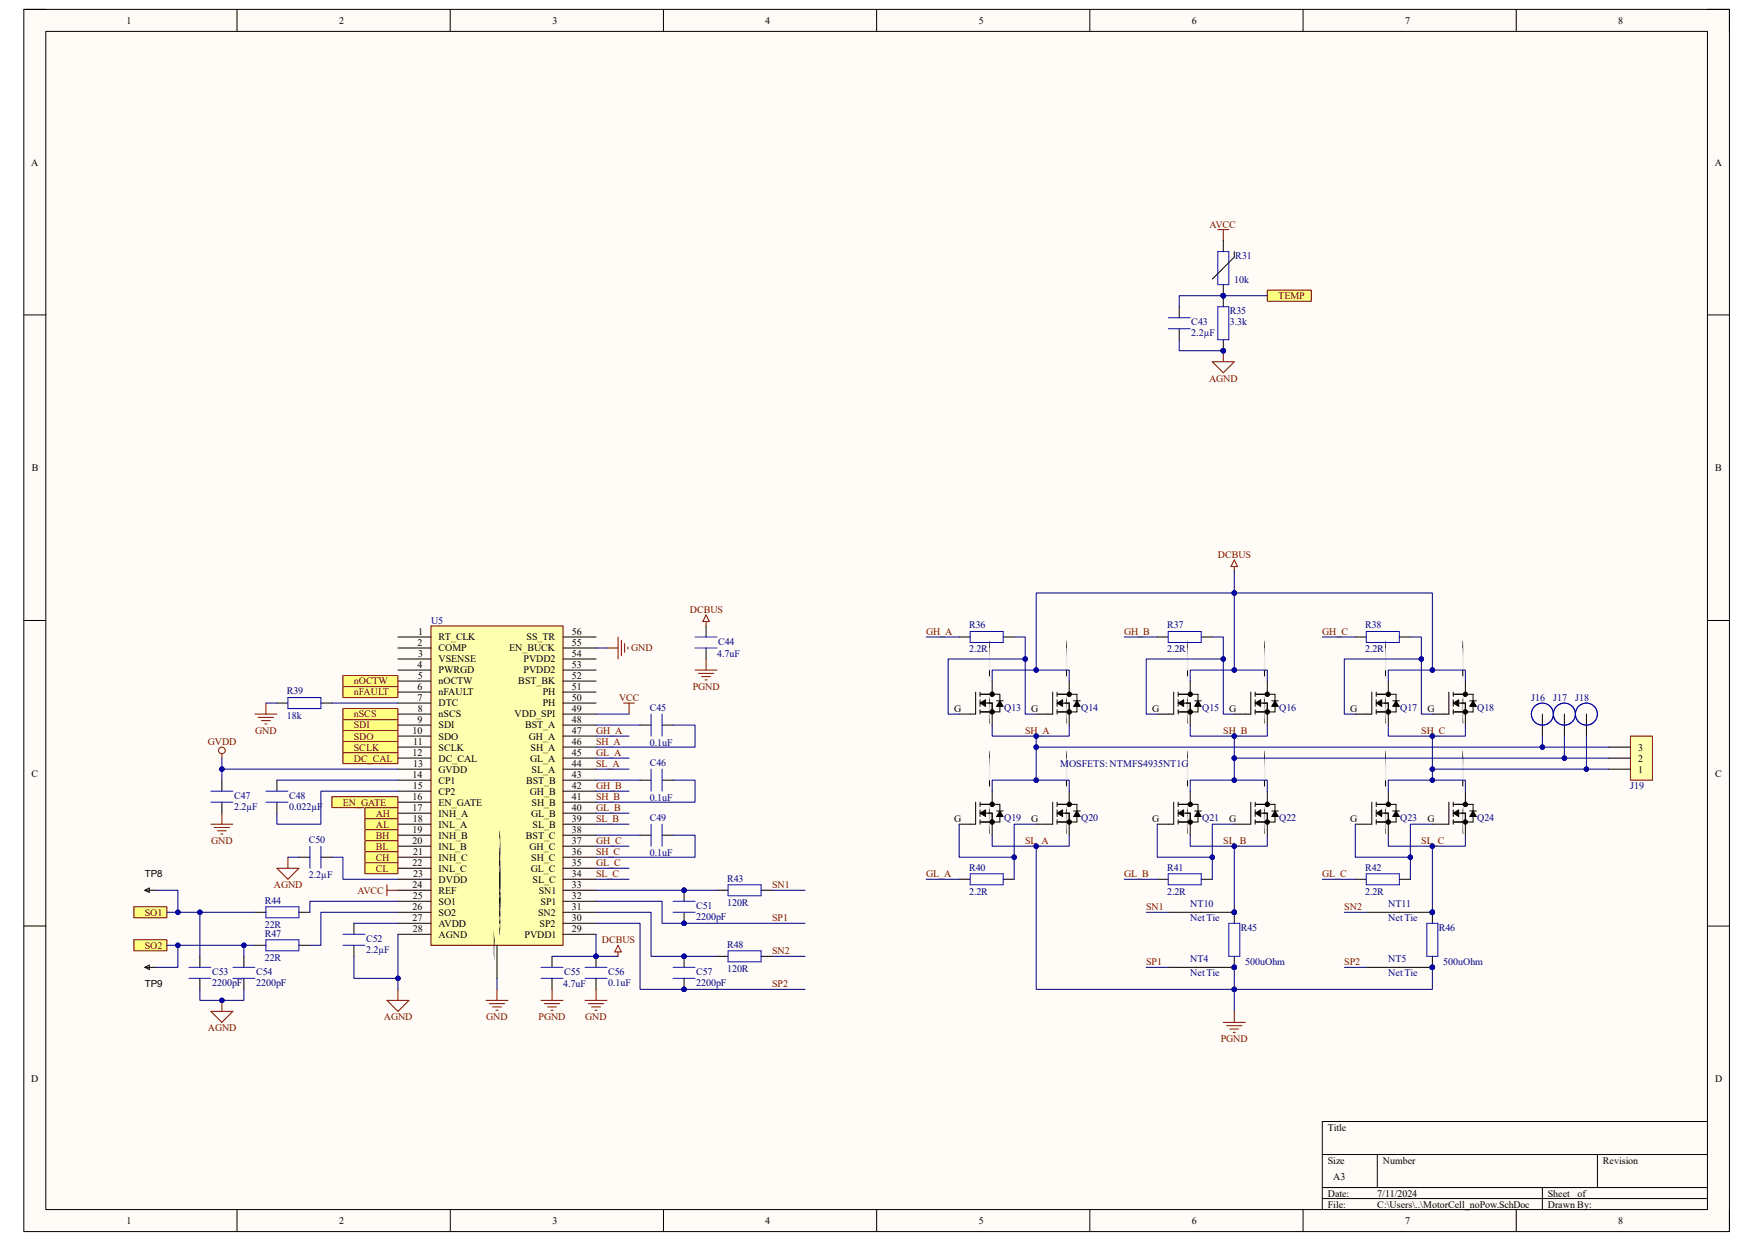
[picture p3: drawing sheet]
<svg xmlns="http://www.w3.org/2000/svg" width="297mm" height="210mm" viewBox="0 0 297 210" stroke-linecap="round" stroke-linejoin="round" font-family="sans-serif">
<defs><g id="words">
<g font-size="1.7">
<text x="21.4" y="4">1</text>
<text x="57.4" y="4">2</text>
<text x="93.6" y="4">3</text>
<text x="129.6" y="4">4</text>
<text x="165.7" y="4">5</text>
<text x="201.8" y="4">6</text>
<text x="237.9" y="4">7</text>
<text x="274" y="4">8</text>
<text x="5.3" y="28">A</text>
<text x="290.4" y="28">A</text>
<text x="5.4" y="79.7">B</text>
<text x="290.4" y="79.7">B</text>
<text x="70.8" y="107.4">1</text>
<text x="96.8" y="107.4">56</text>
<text x="70.7" y="109.3">2</text>
<text x="70.7" y="113">4</text>
<text x="70.8" y="111.2">3</text>
<text x="74.3" y="108.4">RT_CLK</text>
<text x="74.3" y="110.2">COMP</text>
<text x="74.3" y="112.1">VSENSE</text>
<text x="74.3" y="114">PWRGD</text>
<text x="86.2" y="110.2">EN_BUCK</text>
<text x="88.6" y="114">PVDD2</text>
<text x="88.6" y="112.1">PVDD2</text>
<text x="89.2" y="108.4">SS_TR</text>
<text x="96.8" y="113">53</text>
<text x="96.8" y="111.2">54</text>
<text x="96.8" y="109.3">55</text>
<text x="70.7" y="116.8">6</text>
<text x="70.7" y="118.6">7</text>
<text x="70.7" y="114.9">5</text>
<text x="74.3" y="115.8">nOCTW</text>
<text x="74.3" y="117.7">nFAULT</text>
<text x="74.3" y="119.5">DTC</text>
<text x="87.8" y="115.8">BST_BK</text>
<text x="91.9" y="119.5">PH</text>
<text x="91.9" y="117.7">PH</text>
<text x="96.8" y="118.6">50</text>
<text x="96.8" y="116.8">51</text>
<text x="96.8" y="114.9">52</text>
<text x="69.8" y="124.2">10</text>
<text x="70.7" y="122.3">9</text>
<text x="70.7" y="120.5">8</text>
<text x="74.3" y="121.4">nSCS</text>
<text x="74.3" y="123.3">SDI</text>
<text x="74.3" y="125.1">SDO</text>
<text x="87.1" y="121.4">VDD_SPI</text>
<text x="88.9" y="123.3">BST_A</text>
<text x="89.5" y="125.1">GH_A</text>
<text x="96.8" y="124.2">47</text>
<text x="96.8" y="122.3">48</text>
<text x="96.8" y="120.5">49</text>
<text x="161.6" y="120.5">G</text>
<text x="174.6" y="120.5">G</text>
<text x="195.1" y="120.5">G</text>
<text x="208.2" y="120.5">G</text>
<text x="228.6" y="120.5">G</text>
<text x="241.7" y="120.5">G</text>
<text x="5.3" y="131.4">C</text>
<text x="69.8" y="127.9">12</text>
<text x="69.8" y="131.7">14</text>
<text x="69.9" y="129.8">13</text>
<text x="70" y="126.1">11</text>
<text x="74.3" y="127">SCLK</text>
<text x="74.3" y="128.9">DC_CAL</text>
<text x="74.3" y="130.7">GVDD</text>
<text x="89.7" y="128.9">GL_A</text>
<text x="89.8" y="127">SH_A</text>
<text x="90" y="130.7">SL_A</text>
<text x="96.8" y="131.7">43</text>
<text x="96.8" y="129.8">44</text>
<text x="96.8" y="127.9">45</text>
<text x="96.8" y="126.1">46</text>
<text x="277.4" y="130.7">1</text>
<text x="277.4" y="128.9">2</text>
<text x="277.4" y="127">3</text>
<text x="290.4" y="131.4">C</text>
<text x="69.8" y="135.4">16</text>
<text x="69.8" y="137.2">17</text>
<text x="69.9" y="133.5">15</text>
<text x="74.3" y="132.6">CP1</text>
<text x="74.3" y="134.5">CP2</text>
<text x="74.3" y="136.3">EN_GATE</text>
<text x="89.1" y="132.6">BST_B</text>
<text x="89.7" y="134.5">GH_B</text>
<text x="90" y="136.3">SH_B</text>
<text x="96.8" y="137.2">40</text>
<text x="96.8" y="135.4">41</text>
<text x="96.8" y="133.5">42</text>
<text x="69.8" y="141">19</text>
<text x="69.8" y="142.8">20</text>
<text x="69.9" y="139.1">18</text>
<text x="74.3" y="138.2">INH_A</text>
<text x="74.3" y="140">INL_A</text>
<text x="74.3" y="141.9">INH_B</text>
<text x="74.3" y="143.8">INL_B</text>
<text x="89" y="141.9">BST_C</text>
<text x="89.7" y="143.8">GH_C</text>
<text x="89.9" y="138.2">GL_B</text>
<text x="90.2" y="140">SL_B</text>
<text x="96.8" y="142.8">37</text>
<text x="96.8" y="141">38</text>
<text x="96.8" y="139.1">39</text>
<text x="161.6" y="139.1">G</text>
<text x="174.6" y="139.1">G</text>
<text x="195.1" y="139.1">G</text>
<text x="208.2" y="139.1">G</text>
<text x="228.6" y="139.1">G</text>
<text x="241.7" y="139.1">G</text>
<text x="24.5" y="148.5">TP8</text>
<text x="69.8" y="146.6">22</text>
<text x="69.9" y="148.4">23</text>
<text x="70" y="144.7">21</text>
<text x="74.3" y="145.6">INH_C</text>
<text x="74.3" y="147.5">INL_C</text>
<text x="74.3" y="149.4">DVDD</text>
<text x="89.9" y="147.5">GL_C</text>
<text x="90" y="145.6">SH_C</text>
<text x="90.2" y="149.4">SL_C</text>
<text x="96.8" y="148.4">34</text>
<text x="96.8" y="146.6">35</text>
<text x="96.8" y="144.7">36</text>
<text x="69.8" y="150.3">24</text>
<text x="69.8" y="154">26</text>
<text x="69.8" y="155.9">27</text>
<text x="69.9" y="152.1">25</text>
<text x="74.3" y="151.2">REF</text>
<text x="74.3" y="153.1">SO1</text>
<text x="74.3" y="154.9">SO2</text>
<text x="91.1" y="154.9">SN2</text>
<text x="91.2" y="151.2">SN1</text>
<text x="91.5" y="153.1">SP1</text>
<text x="96.8" y="155.9">30</text>
<text x="96.8" y="154">31</text>
<text x="96.8" y="152.1">32</text>
<text x="96.8" y="150.3">33</text>
<text x="69.9" y="157.7">28</text>
<text x="74.3" y="156.8">AVDD</text>
<text x="74.3" y="158.7">AGND</text>
<text x="88.8" y="158.7">PVDD1</text>
<text x="91.4" y="156.8">SP2</text>
<text x="96.8" y="157.7">29</text>
<text x="24.5" y="167.1">TP9</text>
<text x="5.3" y="183.1">D</text>
<text x="290.4" y="183.1">D</text>
<text x="224.8" y="191.3">Title</text>
<text x="224.8" y="196.9">Size</text>
<text x="234.1" y="196.9">Number</text>
<text x="271.4" y="196.9">Revision</text>
<text x="224.8" y="202.5">Date:</text>
<text x="225.8" y="199.7">A3</text>
<text x="233.2" y="202.5">7/11/2024</text>
<text x="262.1" y="202.5">Sheet</text>
<text x="267.1" y="202.5">of</text>
<text x="21.4" y="207.1">1</text>
<text x="57.4" y="207.1">2</text>
<text x="93.6" y="207.1">3</text>
<text x="129.6" y="207.1">4</text>
<text x="165.7" y="207.1">5</text>
<text x="201.8" y="207.1">6</text>
<text x="224.8" y="204.3">File:</text>
<text x="233.2" y="204.3">C:\Users\..\MotorCell_noPow.SchDoc</text>
<text x="237.9" y="207.1">7</text>
<text x="262.1" y="204.3">Drawn By:</text>
<text x="274" y="207.1">8</text>
</g>
<g font-size="1.7" fill="#800000">
<text x="204.8" y="38.5">AVCC</text>
<text x="216.5" y="50.6">TEMP</text>
<text x="204.7" y="64.6">AGND</text>
<text x="206.2" y="94.4">DCBUS</text>
<text x="116.8" y="103.7">DCBUS</text>
<text x="156.8" y="107.4">GH_A</text>
<text x="190.3" y="107.4">GH_B</text>
<text x="223.9" y="107.4">GH_C</text>
<text x="106.9" y="110.2">GND</text>
<text x="59.9" y="117.7">nFAULT</text>
<text x="59.9" y="115.8">nOCTW</text>
<text x="104.8" y="118.6">VCC</text>
<text x="117.3" y="116.8">PGND</text>
<text x="43.2" y="124.2">GND</text>
<text x="59.9" y="123.3">SDI</text>
<text x="59.9" y="125.1">SDO</text>
<text x="59.9" y="121.4">nSCS</text>
<text x="100.9" y="124.2">GH_A</text>
<text x="173.6" y="124.2">SH_A</text>
<text x="207.1" y="124.2">SH_B</text>
<text x="240.7" y="124.2">SH_C</text>
<text x="35.2" y="126.1">GVDD</text>
<text x="59.9" y="128.9">DC_CAL</text>
<text x="59.9" y="127">SCLK</text>
<text x="100.9" y="126.1">SH_A</text>
<text x="100.9" y="127.9">GL_A</text>
<text x="100.9" y="129.8">SL_A</text>
<text x="58" y="136.3">EN_GATE</text>
<text x="100.9" y="133.5">GH_B</text>
<text x="100.9" y="135.4">SH_B</text>
<text x="100.9" y="137.2">GL_B</text>
<text x="35.8" y="142.8">GND</text>
<text x="63.6" y="138.2">AH</text>
<text x="63.6" y="140">AL</text>
<text x="63.6" y="141.9">BH</text>
<text x="63.6" y="143.8">BL</text>
<text x="100.9" y="139.1">SL_B</text>
<text x="100.9" y="142.8">GH_C</text>
<text x="173.6" y="142.8">SL_A</text>
<text x="207.1" y="142.8">SL_B</text>
<text x="240.7" y="142.8">SL_C</text>
<text x="63.6" y="145.6">CH</text>
<text x="63.6" y="147.5">CL</text>
<text x="100.9" y="144.7">SH_C</text>
<text x="100.9" y="146.6">GL_C</text>
<text x="100.9" y="148.4">SL_C</text>
<text x="156.8" y="148.4">GL_A</text>
<text x="190.3" y="148.4">GL_B</text>
<text x="223.9" y="148.4">GL_C</text>
<text x="24.5" y="154.9">SO1</text>
<text x="46.4" y="150.3">AGND</text>
<text x="60.5" y="151.2">AVCC</text>
<text x="130.7" y="150.3">SN1</text>
<text x="130.7" y="155.9">SP1</text>
<text x="194.1" y="154">SN1</text>
<text x="227.6" y="154">SN2</text>
<text x="24.5" y="160.5">SO2</text>
<text x="101.9" y="159.6">DCBUS</text>
<text x="130.7" y="161.5">SN2</text>
<text x="130.7" y="167.1">SP2</text>
<text x="194.1" y="163.4">SP1</text>
<text x="227.6" y="163.4">SP2</text>
<text x="65" y="172.7">AGND</text>
<text x="82.3" y="172.7">GND</text>
<text x="91.2" y="172.7">PGND</text>
<text x="99.1" y="172.7">GND</text>
<text x="35.2" y="174.5">AGND</text>
<text x="206.7" y="176.4">PGND</text>
</g>
<g font-size="1.7" fill="#000080">
<text x="209" y="47.8">10k</text>
<text x="209.2" y="43.9">R31</text>
<text x="208.2" y="53.2">R35</text>
<text x="201.7" y="55.1">C43</text>
<text x="201.7" y="56.9">2.2µF</text>
<text x="208.2" y="55.1">3.3k</text>
<text x="73" y="105.6">U5</text>
<text x="164.1" y="106.3">R36</text>
<text x="197.6" y="106.3">R37</text>
<text x="231.1" y="106.3">R38</text>
<text x="121.4" y="111.2">4.7uF</text>
<text x="121.6" y="109.1">C44</text>
<text x="164.1" y="110.4">2.2R</text>
<text x="197.6" y="110.4">2.2R</text>
<text x="231.1" y="110.4">2.2R</text>
<text x="48.6" y="117.5">R39</text>
<text x="259.3" y="118.6">J16</text>
<text x="263" y="118.6">J17</text>
<text x="266.7" y="118.6">J18</text>
<text x="48.6" y="121.6">18k</text>
<text x="110" y="120.3">C45</text>
<text x="170.1" y="120.3">Q13</text>
<text x="183.1" y="120.3">Q14</text>
<text x="203.6" y="120.3">Q15</text>
<text x="216.6" y="120.3">Q16</text>
<text x="237.1" y="120.3">Q17</text>
<text x="250.1" y="120.3">Q18</text>
<text x="110" y="126.3">0.1uF</text>
<text x="110" y="129.6">C46</text>
<text x="179.5" y="129.8">MOSFETS: NTMFS4935NT1G</text>
<text x="39.6" y="135.2">C47</text>
<text x="39.6" y="137.1">2.2µF</text>
<text x="48.9" y="135.2">C48</text>
<text x="48.9" y="137.1">0.022µF</text>
<text x="110" y="135.6">0.1uF</text>
<text x="276.1" y="133.5">J19</text>
<text x="52.3" y="142.7">C50</text>
<text x="110" y="138.9">C49</text>
<text x="170.1" y="138.9">Q19</text>
<text x="183.1" y="138.9">Q20</text>
<text x="203.6" y="138.9">Q21</text>
<text x="216.6" y="138.9">Q22</text>
<text x="237.1" y="138.9">Q23</text>
<text x="250.1" y="138.9">Q24</text>
<text x="52.3" y="148.6">2.2µF</text>
<text x="110" y="144.9">0.1uF</text>
<text x="123.1" y="149.2">R43</text>
<text x="164.1" y="147.3">R40</text>
<text x="197.6" y="147.3">R41</text>
<text x="231.1" y="147.3">R42</text>
<text x="44.8" y="152.9">R44</text>
<text x="117.9" y="153.8">C51</text>
<text x="117.9" y="155.7">2200pF</text>
<text x="123.1" y="153.3">120R</text>
<text x="164.1" y="151.4">2.2R</text>
<text x="197.6" y="151.4">2.2R</text>
<text x="201.5" y="155.9">Net Tie</text>
<text x="201.5" y="153.5">NT10</text>
<text x="231.1" y="151.4">2.2R</text>
<text x="235.1" y="155.9">Net Tie</text>
<text x="235.1" y="153.5">NT11</text>
<text x="44.8" y="157">22R</text>
<text x="44.8" y="158.5">R47</text>
<text x="62" y="159.4">C52</text>
<text x="62" y="161.3">2.2µF</text>
<text x="123.1" y="160.4">R48</text>
<text x="210.1" y="157.6">R45</text>
<text x="243.6" y="157.6">R46</text>
<text x="35.9" y="165">C53</text>
<text x="35.9" y="166.9">2200pF</text>
<text x="43.3" y="165">C54</text>
<text x="43.3" y="166.9">2200pF</text>
<text x="44.8" y="162.6">22R</text>
<text x="95.3" y="167.1">4.7uF</text>
<text x="95.5" y="165">C55</text>
<text x="103" y="165">C56</text>
<text x="103" y="166.9">0.1uF</text>
<text x="117.9" y="165">C57</text>
<text x="117.9" y="166.9">2200pF</text>
<text x="123.1" y="164.5">120R</text>
<text x="201.5" y="165.2">Net Tie</text>
<text x="201.5" y="162.8">NT4</text>
<text x="210.9" y="163.4">500uOhm</text>
<text x="235.1" y="165.2">Net Tie</text>
<text x="235.1" y="162.8">NT5</text>
<text x="244.4" y="163.4">500uOhm</text>
</g>
<g font-size=".3">
<text x="167.6" y="115.6" transform="rotate(-90 167.6 115.6)">D</text>
<text x="180.7" y="115.6" transform="rotate(-90 180.7 115.6)">D</text>
<text x="201.2" y="115.6" transform="rotate(-90 201.2 115.6)">D</text>
<text x="214.2" y="115.6" transform="rotate(-90 214.2 115.6)">D</text>
<text x="234.7" y="115.6" transform="rotate(-90 234.7 115.6)">D</text>
<text x="247.8" y="115.6" transform="rotate(-90 247.8 115.6)">D</text>
<text x="167.6" y="123.1" transform="rotate(-90 167.6 123.1)">S</text>
<text x="180.7" y="123.1" transform="rotate(-90 180.7 123.1)">S</text>
<text x="201.2" y="123.1" transform="rotate(-90 201.2 123.1)">S</text>
<text x="214.2" y="123.1" transform="rotate(-90 214.2 123.1)">S</text>
<text x="234.7" y="123.1" transform="rotate(-90 234.7 123.1)">S</text>
<text x="247.8" y="123.1" transform="rotate(-90 247.8 123.1)">S</text>
<text x="167.6" y="134.2" transform="rotate(-90 167.6 134.2)">D</text>
<text x="180.7" y="134.2" transform="rotate(-90 180.7 134.2)">D</text>
<text x="201.2" y="134.2" transform="rotate(-90 201.2 134.2)">D</text>
<text x="214.2" y="134.2" transform="rotate(-90 214.2 134.2)">D</text>
<text x="234.7" y="134.2" transform="rotate(-90 234.7 134.2)">D</text>
<text x="247.8" y="134.2" transform="rotate(-90 247.8 134.2)">D</text>
<text x="167.6" y="141.8" transform="rotate(-90 167.6 141.8)">S</text>
<text x="180.7" y="141.8" transform="rotate(-90 180.7 141.8)">S</text>
<text x="201.2" y="141.8" transform="rotate(-90 201.2 141.8)">S</text>
<text x="214.2" y="141.8" transform="rotate(-90 214.2 141.8)">S</text>
<text x="234.7" y="141.8" transform="rotate(-90 234.7 141.8)">S</text>
<text x="247.8" y="141.8" transform="rotate(-90 247.8 141.8)">S</text>
<text x="84.7" y="149" transform="rotate(-90 84.7 149)">A</text>
<text x="84.7" y="154.6" transform="rotate(-90 84.7 154.6)">(e</text>
<text x="84.7" y="154.1" transform="rotate(-90 84.7 154.1)">P</text>
<text x="84.7" y="153.1" transform="rotate(-90 84.7 153.1)">oD</text>
<text x="84.7" y="152.3" transform="rotate(-90 84.7 152.3)">w</text>
<text x="84.7" y="150.3" transform="rotate(-90 84.7 150.3)">r )</text>
<text x="84.7" y="158.7" transform="rotate(-90 84.7 158.7)">G</text>
<text x="84.7" y="157.5" transform="rotate(-90 84.7 157.5)">NP</text>
<text x="84.7" y="156.3" transform="rotate(-90 84.7 156.3)">D</text>
<text x="83.8" y="163.1" transform="rotate(-90 83.8 163.1)">5</text>
<text x="83.8" y="162.2" transform="rotate(-90 83.8 162.2)">7</text>
</g>
</g></defs>
<path d="M4 1.6h288.8v206.8h-288.8z" fill-rule="evenodd" fill="#fffcf8"/>
<path d="M4 1.6h288.8v206.8h-288.8z" fill="none" stroke="#000" stroke-width=".17"/>
<path d="M7.8 5.3h281.3v199.4h-281.3z" fill-rule="evenodd" fill="#fffcf8"/>
<g fill="none" stroke="#000" stroke-width=".17">
<path d="M4 1.6h3.8M7.8 5.3h281.3v199.4h-281.3zM40.1 1.6v3.7M76.2 1.6v3.7M112.3 1.6v3.7M148.4 1.6v3.7M184.5 1.6v3.7M220.6 1.6v3.7M256.7 1.6v3.7M289.1 1.6h3.7v3.7M4 53.3h3.8M289.1 53.3h3.7"/>
<path d="M4 105h3.8M289.1 105h3.7M4 156.7h3.8M289.1 156.7h3.7M223.9 195.4h65.2M233.2 195.4v5.6M270.5 195.4v5.6M289.1 189.8h-65.2v14.9M40.1 204.7v3.7M76.2 204.7v3.7M112.3 204.7v3.7M148.4 204.7v3.7"/>
<path d="M184.5 204.7v3.7M220.6 204.7v3.7M223.9 201h65.2M223.9 202.8h65.2M256.7 204.7v3.7M261.2 201v3.7M292.8 204.7v3.7"/>
</g>
<path d="M73 105.9h22.3v54.1h-22.3z" fill-rule="evenodd" fill="#ffffb0"/>
<path d="M45 119v1.8M73 105.9h22.3v54.1h-22.3zM105.6 119h1.8M106.5 119v1.8M43.2 120.8h3.7M43.7 121.4h2.6M44.3 122h1.5M44.8 122.5h.4" fill="none" stroke="#800000" stroke-width=".17"/>
<g fill="none" stroke="#000" stroke-width=".17">
<path d="M46.9 119h1.9M54.3 119h1.9M67.4 107.8h5.6M67.4 109.7h5.6M67.4 111.5h5.6M67.4 113.4h5.6M67.4 115.2h5.6M67.4 117.1h5.6M67.4 119h5.6M95.3 107.8h5.6M95.3 109.7h5.6M95.3 111.5h5.6"/>
<path d="M95.3 113.4h5.6M95.3 115.2h5.6M95.3 117.1h5.6M95.3 119h5.6M46.9 132v1.9M46.9 135.7v1.9M67.4 120.8h5.6M67.4 122.7h5.6M67.4 124.6h5.6M67.4 126.4h5.6M67.4 128.3h5.6M67.4 130.2h5.6"/>
<path d="M67.4 132h5.6M67.4 133.9h5.6M67.4 135.7h5.6M67.4 137.6h5.6M67.4 139.5h5.6M95.3 120.8h5.6M95.3 122.7h5.6M95.3 124.6h5.6M95.3 126.4h5.6M95.3 128.3h5.6M95.3 130.2h5.6M95.3 132h5.6"/>
<path d="M95.3 133.9h5.6M95.3 135.7h5.6M95.3 137.6h5.6M95.3 139.5h5.6M108.4 122.7h1.8M112.1 122.7h1.9M67.4 141.3h5.6M67.4 143.2h5.6M67.4 145.1h5.6M67.4 146.9h5.6M67.4 148.8h5.6M67.4 150.6h5.6"/>
<path d="M67.4 152.5h5.6M67.4 154.4h5.6M67.4 156.2h5.6M67.4 158.1h5.6M84.2 160v5.6M95.3 141.3h5.6M95.3 143.2h5.6M95.3 145.1h5.6M95.3 146.9h5.6M95.3 148.8h5.6M95.3 150.6h5.6M95.3 152.5h5.6"/>
<path d="M95.3 154.4h5.6M95.3 156.2h5.6M95.3 158.1h5.6"/>
</g>
<path d="M48.8 118h5.5v1.9h-5.5zM45 135.7h3.8M45 133.9h3.8M110.2 120.8v3.8M112.1 120.8v3.8" fill="none" stroke="#00f" stroke-width=".17"/>
<circle cx="115.8" cy="150.6" r=".37" fill="#000080"/>
<circle cx="115.8" cy="150.6" r=".37" fill="none" stroke="#000080" stroke-width=".17"/>
<circle cx="115.8" cy="156.2" r=".37" fill="#000080"/>
<circle cx="115.8" cy="156.2" r=".37" fill="none" stroke="#000080" stroke-width=".17"/>
<path d="M115.8 150.6v1.9" fill="none" stroke="#000" stroke-width=".17"/>
<circle cx="115.8" cy="150.6" r=".37" fill="#000080"/>
<circle cx="115.8" cy="150.6" r=".37" fill="none" stroke="#000080" stroke-width=".17"/>
<path d="M115.8 154.4v1.8" fill="none" stroke="#000" stroke-width=".17"/>
<circle cx="115.8" cy="156.2" r=".37" fill="#000080"/>
<circle cx="115.8" cy="156.2" r=".37" fill="none" stroke="#000080" stroke-width=".17"/>
<path d="M114 154.4h3.7M114 152.5h3.7M123.3 149.7h5.6v1.9h-5.6z" fill="none" stroke="#00f" stroke-width=".17"/>
<path d="M121.4 150.6h1.9M128.9 150.6h1.8" fill="none" stroke="#000" stroke-width=".17"/>
<circle cx="115.8" cy="161.8" r=".37" fill="#000080"/>
<circle cx="115.8" cy="161.8" r=".37" fill="none" stroke="#000080" stroke-width=".17"/>
<circle cx="115.8" cy="167.4" r=".37" fill="#000080"/>
<circle cx="115.8" cy="167.4" r=".37" fill="none" stroke="#000080" stroke-width=".17"/>
<path d="M115.8 161.8v1.9" fill="none" stroke="#000" stroke-width=".17"/>
<circle cx="115.8" cy="161.8" r=".37" fill="#000080"/>
<circle cx="115.8" cy="161.8" r=".37" fill="none" stroke="#000080" stroke-width=".17"/>
<path d="M115.8 165.6v1.8" fill="none" stroke="#000" stroke-width=".17"/>
<circle cx="115.8" cy="167.4" r=".37" fill="#000080"/>
<circle cx="115.8" cy="167.4" r=".37" fill="none" stroke="#000080" stroke-width=".17"/>
<path d="M114 165.6h3.7M114 163.7h3.7M123.3 160.9h5.6v1.9h-5.6z" fill="none" stroke="#00f" stroke-width=".17"/>
<path d="M121.4 161.8h1.9M128.9 161.8h1.8" fill="none" stroke="#000" stroke-width=".17"/>
<path d="M58.1 116.2h9.3v1.8h-9.3z" fill-rule="evenodd" fill="#ffff80"/>
<path d="M58.1 116.2h9.3v1.8h-9.3z" fill="none" stroke="#800000" stroke-width=".17"/>
<path d="M58.1 114.3h9.3v1.9h-9.3z" fill-rule="evenodd" fill="#ffff80"/>
<path d="M58.1 114.3h9.3v1.9h-9.3z" fill="none" stroke="#800000" stroke-width=".17"/>
<path d="M108.4 132h1.8M112.1 132h1.9M50.6 145.1h1.9M54.3 145.1h1.9M59.9 156.2v1.9M59.9 160v1.8M108.4 141.3h1.8M112.1 141.3h1.9" fill="none" stroke="#000" stroke-width=".17"/>
<path d="M110.2 130.2v3.7M110.2 139.5v3.7M112.1 130.2v3.7M112.1 139.5v3.7M52.5 143.2v3.7M54.3 143.2v3.7M58.1 158.1h3.7M58.1 160h3.7" fill="none" stroke="#00f" stroke-width=".17"/>
<circle cx="100.9" cy="161.8" r=".37" fill="#000080"/>
<circle cx="100.9" cy="161.8" r=".37" fill="none" stroke="#000080" stroke-width=".17"/>
<path d="M100.9 161.8v1.9" fill="none" stroke="#000" stroke-width=".17"/>
<circle cx="100.9" cy="161.8" r=".37" fill="#000080"/>
<circle cx="100.9" cy="161.8" r=".37" fill="none" stroke="#000080" stroke-width=".17"/>
<path d="M100.9 165.6v1.8" fill="none" stroke="#000" stroke-width=".17"/>
<path d="M99.1 165.6h3.7M99.1 163.7h3.7" fill="none" stroke="#00f" stroke-width=".17"/>
<path d="M104.6 160l.6 1.1h-1.1zM99.1 169.3h3.7M99.6 169.8h2.6M100.2 170.4h1.5M100.7 171h.4M100.9 167.4v1.9M104.6 161.1v.7" fill="none" stroke="#800000" stroke-width=".17"/>
<path d="M56.2 134.8h11.2v1.9h-11.2z" fill-rule="evenodd" fill="#ffff80"/>
<path d="M56.2 134.8h11.2v1.9h-11.2z" fill="none" stroke="#800000" stroke-width=".17"/>
<path d="M61.8 136.7h5.6v1.8h-5.6z" fill-rule="evenodd" fill="#ffff80"/>
<path d="M61.8 136.7h5.6v1.8h-5.6z" fill="none" stroke="#800000" stroke-width=".17"/>
<path d="M61.8 138.5h5.6v1.9h-5.6z" fill-rule="evenodd" fill="#ffff80"/>
<path d="M61.8 138.5h5.6v1.9h-5.6z" fill="none" stroke="#800000" stroke-width=".17"/>
<path d="M61.8 140.4h5.6v1.9h-5.6z" fill-rule="evenodd" fill="#ffff80"/>
<path d="M61.8 140.4h5.6v1.9h-5.6z" fill="none" stroke="#800000" stroke-width=".17"/>
<path d="M61.8 142.3h5.6v1.8h-5.6z" fill-rule="evenodd" fill="#ffff80"/>
<path d="M61.8 142.3h5.6v1.8h-5.6z" fill="none" stroke="#800000" stroke-width=".17"/>
<path d="M61.8 144.1h5.6v1.9h-5.6z" fill-rule="evenodd" fill="#ffff80"/>
<path d="M61.8 144.1h5.6v1.9h-5.6z" fill="none" stroke="#800000" stroke-width=".17"/>
<path d="M61.8 146h5.6v1.9h-5.6z" fill-rule="evenodd" fill="#ffff80"/>
<path d="M61.8 146h5.6v1.9h-5.6z" fill="none" stroke="#800000" stroke-width=".17"/>
<path d="M58.1 127.4h9.3v1.8h-9.3z" fill-rule="evenodd" fill="#ffff80"/>
<path d="M58.1 127.4h9.3v1.8h-9.3z" fill="none" stroke="#800000" stroke-width=".17"/>
<path d="M58.1 121.8h9.3v1.8h-9.3z" fill-rule="evenodd" fill="#ffff80"/>
<path d="M58.1 121.8h9.3v1.8h-9.3z" fill="none" stroke="#800000" stroke-width=".17"/>
<path d="M58.1 123.6h9.3v1.9h-9.3z" fill-rule="evenodd" fill="#ffff80"/>
<path d="M58.1 123.6h9.3v1.9h-9.3z" fill="none" stroke="#800000" stroke-width=".17"/>
<path d="M58.1 125.5h9.3v1.9h-9.3z" fill-rule="evenodd" fill="#ffff80"/>
<path d="M58.1 125.5h9.3v1.9h-9.3z" fill="none" stroke="#800000" stroke-width=".17"/>
<path d="M58.1 119.9h9.3v1.9h-9.3z" fill-rule="evenodd" fill="#ffff80"/>
<g fill="none" stroke="#800000" stroke-width=".17">
<path d="M209 94.8l.5 1.1h-1.1zM209 95.9v.7M58.1 119.9h9.3v1.9h-9.3zM102.8 109.7h1.8M104.6 107.8v3.7M105.2 108.4v2.6M105.8 108.9v1.5M106.3 109.5v.3M37.6 127.5v.8M46.9 146.9h3.7l-1.8 1.9zM48.8 145.1v1.8M65.5 149.7v1.9"/>
<path d="M65.5 150.6h1.9M65.5 169.3h3.7l-1.8 1.8zM67.4 167.4v1.9"/>
<circle cx="37.6" cy="127" r=".56"/>
</g>
<g fill="none" stroke="#000" stroke-width=".17">
<path d="M162.4 107.8h1.9M165.2 117.1v3.7h-2.8M166 119l.9-.6v1.1zM166 117.5h3.3v1.1M166 117.1v.8M166 118.4v1.1M166.9 119h1.1v3.7M168 115.2v2.3M168.7 118.6h1.2M169.3 118.6l.6 .9h-1.2zM169.3 119.5v1h-3.3M169.9 107.8h1.8"/>
<path d="M178.3 117.1v3.7h-2.8M179 119l.9-.6v1.1zM179 117.5h3.4v1.1M179 117.1v.8M179 118.4v1.1M179.9 119h1.1v3.7M181 115.3v2.2M181.8 118.6h1.1M182.4 118.6l.5 .9h-1.1zM182.4 119.5v1h-3.4M196 107.8h1.8M198.7 117.1v3.7h-2.7"/>
<path d="M199.5 119l.9-.6v1.1zM199.5 117.5h3.4v1.1M199.5 117.1v.8M199.5 118.4v1.1M200.4 119h1.1v3.7M201.5 115.3v2.2M202.3 118.6h1.1M202.9 118.6l.5 .9h-1.1zM202.9 119.5v1h-3.4M203.4 107.8h1.9M211.8 117.1v3.7h-2.8M212.5 119l1-.6v1.1z"/>
<path d="M212.5 117.5h3.4v1.1M212.5 117.1v.8M212.5 118.4v1.1M213.5 119h1.1v3.7M214.6 115.3v2.2M215.3 118.6h1.2M215.9 118.6l.6 .9h-1.2zM215.9 119.5v1h-3.4M229.5 107.8h1.9M232.3 117.1v3.7h-2.8M233 119l1-.6v1.1zM233 117.5h3.4v1.1"/>
<path d="M233 117.1v.8M233 118.4v1.1M234 119h1.1v3.7M235.1 115.3v2.2M235.8 118.6h1.2M236.4 118.6l.6 .9h-1.2zM236.4 119.5v1h-3.4M237 107.8h1.8M245.3 117.1v3.7h-2.8M246.1 119l.9-.6v1.1zM246.1 117.5h3.3v1.1M246.1 117.1v.8"/>
<path d="M246.1 118.4v1.1M247 119h1.1v3.7M248.1 115.3v2.2M248.9 118.6h1.1M249.4 118.6l.6 .9h-1.1zM249.4 119.5v1h-3.3M37.6 132v1.9M37.6 135.7v1.9M165.2 135.7v3.8h-2.8M166 137.6l.9-.6v1.2zM166 120.1v.7M166 135.7v.8"/>
<path d="M166 137v1.2M166 138.7v.8M166 136.1h3.3v1.1M166.9 137.6h1.1v3.7M168 133.9v2.2M168.7 137.2h1.2M169.3 137.2l.6 1h-1.2zM169.3 138.2v.9h-3.3M178.3 135.7v3.8h-2.8M179 137.6l.9-.6v1.2zM179 120.1v.7M179 135.7v.8"/>
<path d="M179 137v1.2M179 138.7v.8M179 136.1h3.4v1.1M179.9 137.6h1.1v3.7M181 133.9v2.2M181.8 137.2h1.1M182.4 137.2l.5 1h-1.1zM182.4 138.2v.9h-3.4M198.7 135.7v3.8h-2.7M199.5 137.6l.9-.6v1.2zM199.5 136.1h3.4v1.1M199.5 120.1v.7"/>
<path d="M199.5 135.7v.8M199.5 137v1.2M199.5 138.7v.8M200.4 137.6h1.1v3.7M201.5 133.9v2.2M202.3 137.2h1.1M202.9 137.2l.5 1h-1.1zM202.9 138.2v.9h-3.4M211.8 135.7v3.8h-2.8M212.5 137.6l1-.6v1.2zM212.5 136.1h3.4v1.1M212.5 120.1v.7"/>
<path d="M212.5 135.7v.8M212.5 137v1.2M212.5 138.7v.8M213.5 137.6h1.1v3.7M214.6 133.9v2.2M215.3 137.2h1.2M215.9 137.2l.6 1h-1.2zM215.9 138.2v.9h-3.4M232.3 135.7v3.8h-2.8M233 137.6l1-.6v1.2zM233 136.1h3.4v1.1M233 120.1v.7"/>
<path d="M233 135.7v.8M233 137v1.2M233 138.7v.8M234 137.6h1.1v3.7M235.1 133.9v2.2M235.8 137.2h1.2M236.4 137.2l.6 1h-1.2zM236.4 138.2v.9h-3.4M245.3 135.7v3.8h-2.8M246.1 137.6l.9-.6v1.2zM246.1 136.1h3.3v1.1M246.1 120.1v.7"/>
<path d="M246.1 135.7v.8M246.1 137v1.2M246.1 138.7v.8M247 137.6h1.1v3.7M248.1 133.9v2.2M248.9 137.2h1.1M249.4 137.2l.6 1h-1.1zM249.4 138.2v.9h-3.3M261.2 120.8v3.8M264.9 120.8v3.8M268.6 120.8v3.8M162.4 148.8h1.9"/>
<path d="M169.9 148.8h1.8M196 148.8h1.8M203.4 148.8h1.9M229.5 148.8h1.9M237 148.8h1.8M93.5 161.8v1.9M93.5 165.6v1.8"/>
<circle cx="168" cy="117.5" r=".37"/>
<circle cx="181" cy="117.5" r=".37"/>
<circle cx="201.5" cy="117.5" r=".37"/>
<circle cx="214.6" cy="117.5" r=".37"/>
<circle cx="235.1" cy="117.5" r=".37"/>
<circle cx="248.1" cy="117.5" r=".37"/>
<circle cx="168" cy="120.5" r=".37"/>
<circle cx="168" cy="139.1" r=".37"/>
<circle cx="168" cy="136.1" r=".37"/>
<circle cx="181" cy="139.1" r=".37"/>
<circle cx="181.1" cy="120.5" r=".37"/>
<circle cx="181.1" cy="136.1" r=".37"/>
<circle cx="201.5" cy="139.1" r=".37"/>
<circle cx="201.5" cy="120.5" r=".37"/>
<circle cx="201.5" cy="136.1" r=".37"/>
<circle cx="214.6" cy="139.1" r=".37"/>
<circle cx="214.6" cy="120.5" r=".37"/>
<circle cx="214.6" cy="136.1" r=".37"/>
<circle cx="235.1" cy="139.1" r=".37"/>
<circle cx="235.1" cy="120.5" r=".37"/>
<circle cx="235.1" cy="136.1" r=".37"/>
<circle cx="248.1" cy="139.1" r=".37"/>
<circle cx="248.1" cy="120.5" r=".37"/>
<circle cx="248.1" cy="136.1" r=".37"/>
</g>
<g fill="#000">
<path d="M166 119l.9-.6v1.1zM169.3 118.6l.6 .9h-1.2zM179 119l.9-.6v1.1zM182.4 118.6l.5 .9h-1.1zM199.5 119l.9-.6v1.1zM202.9 118.6l.5 .9h-1.1zM212.5 119l1-.6v1.1zM215.9 118.6l.6 .9h-1.2zM233 119l1-.6v1.1zM236.4 118.6l.6 .9h-1.2zM246.1 119l.9-.6v1.1zM249.4 118.6l.6 .9h-1.1z"/>
<path d="M166 137.6l.9-.6v1.2zM169.3 137.2l.6 1h-1.2zM179 137.6l.9-.6v1.2zM182.4 137.2l.5 1h-1.1zM199.5 137.6l.9-.6v1.2zM202.9 137.2l.5 1h-1.1zM212.5 137.6l1-.6v1.2zM215.9 137.2l.6 1h-1.2zM233 137.6l1-.6v1.2zM236.4 137.2l.6 1h-1.2zM246.1 137.6l.9-.6v1.2zM249.4 137.2l.6 1h-1.1z"/>
<circle cx="168" cy="117.5" r=".37"/>
<circle cx="181" cy="117.5" r=".37"/>
<circle cx="201.5" cy="117.5" r=".37"/>
<circle cx="214.6" cy="117.5" r=".37"/>
<circle cx="235.1" cy="117.5" r=".37"/>
<circle cx="248.1" cy="117.5" r=".37"/>
<circle cx="168" cy="120.5" r=".37"/>
<circle cx="168" cy="139.1" r=".37"/>
<circle cx="168" cy="136.1" r=".37"/>
<circle cx="181" cy="139.1" r=".37"/>
<circle cx="181.1" cy="120.5" r=".37"/>
<circle cx="181.1" cy="136.1" r=".37"/>
<circle cx="201.5" cy="139.1" r=".37"/>
<circle cx="201.5" cy="120.5" r=".37"/>
<circle cx="201.5" cy="136.1" r=".37"/>
<circle cx="214.6" cy="139.1" r=".37"/>
<circle cx="214.6" cy="120.5" r=".37"/>
<circle cx="214.6" cy="136.1" r=".37"/>
<circle cx="235.1" cy="139.1" r=".37"/>
<circle cx="235.1" cy="120.5" r=".37"/>
<circle cx="235.1" cy="136.1" r=".37"/>
<circle cx="248.1" cy="139.1" r=".37"/>
<circle cx="248.1" cy="120.5" r=".37"/>
<circle cx="248.1" cy="136.1" r=".37"/>
</g>
<g fill="none" stroke="#00f" stroke-width=".17">
<path d="M164.3 106.9h5.6v1.8h-5.6zM197.8 106.9h5.6v1.8h-5.6zM231.4 106.9h5.6v1.8h-5.6zM35.7 133.9h3.7M35.7 135.7h3.7M164.3 147.9h5.6v1.8h-5.6zM197.8 147.9h5.6v1.8h-5.6zM231.4 147.9h5.6v1.8h-5.6zM91.6 163.7h3.7M91.6 165.6h3.7"/>
<circle cx="261.2" cy="120.8" r="1.86"/>
<circle cx="264.9" cy="120.8" r="1.86"/>
<circle cx="268.6" cy="120.8" r="1.86"/>
</g>
<circle cx="242.5" cy="163.7" r=".37" fill="#000080"/>
<circle cx="242.5" cy="163.7" r=".37" fill="none" stroke="#000080" stroke-width=".17"/>
<circle cx="242.5" cy="154.4" r=".37" fill="#000080"/>
<circle cx="242.5" cy="154.4" r=".37" fill="none" stroke="#000080" stroke-width=".17"/>
<path d="M242.5 161.8v1.9" fill="none" stroke="#000" stroke-width=".17"/>
<circle cx="242.5" cy="163.7" r=".37" fill="#000080"/>
<circle cx="242.5" cy="163.7" r=".37" fill="none" stroke="#000080" stroke-width=".17"/>
<path d="M242.5 154.4v1.8" fill="none" stroke="#000" stroke-width=".17"/>
<circle cx="242.5" cy="154.4" r=".37" fill="#000080"/>
<circle cx="242.5" cy="154.4" r=".37" fill="none" stroke="#000080" stroke-width=".17"/>
<path d="M241.6 156.2h1.9v5.6h-1.9z" fill="none" stroke="#00f" stroke-width=".17"/>
<circle cx="209" cy="163.7" r=".37" fill="#000080"/>
<circle cx="209" cy="163.7" r=".37" fill="none" stroke="#000080" stroke-width=".17"/>
<circle cx="209" cy="154.4" r=".37" fill="#000080"/>
<circle cx="209" cy="154.4" r=".37" fill="none" stroke="#000080" stroke-width=".17"/>
<path d="M209 161.8v1.9" fill="none" stroke="#000" stroke-width=".17"/>
<circle cx="209" cy="163.7" r=".37" fill="#000080"/>
<circle cx="209" cy="163.7" r=".37" fill="none" stroke="#000080" stroke-width=".17"/>
<path d="M209 154.4v1.8" fill="none" stroke="#000" stroke-width=".17"/>
<circle cx="209" cy="154.4" r=".37" fill="#000080"/>
<circle cx="209" cy="154.4" r=".37" fill="none" stroke="#000080" stroke-width=".17"/>
<path d="M208.1 156.2h1.8v5.6h-1.8z" fill="none" stroke="#00f" stroke-width=".17"/>
<circle cx="207.1" cy="50" r=".38" fill="#000080"/>
<circle cx="207.1" cy="50" r=".38" fill="none" stroke="#000080" stroke-width=".17"/>
<circle cx="207.1" cy="59.4" r=".37" fill="#000080"/>
<circle cx="207.1" cy="59.4" r=".37" fill="none" stroke="#000080" stroke-width=".17"/>
<path d="M207.1 50v1.9" fill="none" stroke="#000" stroke-width=".17"/>
<circle cx="207.1" cy="50" r=".38" fill="#000080"/>
<circle cx="207.1" cy="50" r=".38" fill="none" stroke="#000080" stroke-width=".17"/>
<path d="M207.1 57.5v1.9" fill="none" stroke="#000" stroke-width=".17"/>
<circle cx="207.1" cy="59.4" r=".37" fill="#000080"/>
<circle cx="207.1" cy="59.4" r=".37" fill="none" stroke="#000080" stroke-width=".17"/>
<path d="M206.2 51.9h1.9v5.6h-1.9z" fill="none" stroke="#00f" stroke-width=".17"/>
<path d="M207.1 59.4v1.8M205.3 61.2h3.7l-1.9 1.9z" fill="none" stroke="#800000" stroke-width=".17"/>
<circle cx="207.1" cy="59.4" r=".37" fill="#000080"/>
<circle cx="207.1" cy="59.4" r=".37" fill="none" stroke="#000080" stroke-width=".17"/>
<path d="M206.2 38.9h1.9M207.1 38.9v1.8" fill="none" stroke="#800000" stroke-width=".17"/>
<path d="M199.7 51.9v1.9M199.7 55.6v1.9" fill="none" stroke="#000" stroke-width=".17"/>
<path d="M197.8 53.8h3.7M197.8 55.6h3.7" fill="none" stroke="#00f" stroke-width=".17"/>
<path d="M214.6 49.1h7.4v1.9h-7.4z" fill-rule="evenodd" fill="#ffff80"/>
<path d="M214.6 49.1h7.4v1.9h-7.4zM119.6 104.1l.5 1.1h-1.1zM119.6 105.2v.7" fill="none" stroke="#800000" stroke-width=".17"/>
<path d="M119.6 105.9v1.9M119.6 109.7v1.8" fill="none" stroke="#000" stroke-width=".17"/>
<path d="M117.7 107.8h3.7M117.7 109.7h3.7" fill="none" stroke="#00f" stroke-width=".17"/>
<path d="M22.7 153.4h5.6v1.9h-5.6z" fill-rule="evenodd" fill="#ffff80"/>
<path d="M22.7 153.4h5.6v1.9h-5.6z" fill="none" stroke="#800000" stroke-width=".17"/>
<path d="M22.7 159h5.6v1.9h-5.6z" fill-rule="evenodd" fill="#ffff80"/>
<path d="M22.7 159h5.6v1.9h-5.6zM35.7 171.1h3.7l-1.8 1.9zM37.6 169.3v1.8" fill="none" stroke="#800000" stroke-width=".17"/>
<path d="M43.2 154.4h1.8M43.2 160h1.8M50.6 154.4h1.9M50.6 160h1.9M33.8 161.8v1.9M33.8 165.6v1.8M41.3 161.8v1.9M41.3 165.6v1.8" fill="none" stroke="#000" stroke-width=".17"/>
<path d="M45 153.4h5.6v1.9h-5.6zM45 159h5.6v1.9h-5.6zM32 165.6h3.7M32 163.7h3.7M39.4 165.6h3.8M39.4 163.7h3.8" fill="none" stroke="#00f" stroke-width=".17"/>
<circle cx="37.6" cy="169.3" r=".37" fill="#000080"/>
<circle cx="37.6" cy="169.3" r=".37" fill="none" stroke="#000080" stroke-width=".17"/>
<circle cx="207.1" cy="50" r=".38" fill="#000080"/>
<circle cx="207.1" cy="50" r=".38" fill="none" stroke="#000080" stroke-width=".17"/>
<path d="M207.1 48.2v1.8" fill="none" stroke="#000" stroke-width=".17"/>
<circle cx="207.1" cy="50" r=".38" fill="#000080"/>
<g fill="none" stroke="#000080" stroke-width=".17">
<path d="M45 119h1.9M56.2 119h11.2M100.9 122.7h7.5M100.9 120.8h5.6M100.9 132h7.5M114 122.7h3.7v3.7h-16.8M114 132h3.7v3.7h-16.8M100.9 150.6h20.5M100.9 141.3h7.5M114 141.3h3.7v3.8h-16.8"/>
<circle cx="207.1" cy="50" r=".38"/>
</g>
<path d="M207.1 40.7v1.9M209 42.6v.9l-3.7 3.7" fill="none" stroke="#000" stroke-width=".17"/>
<path d="M206.2 42.6h1.9v5.6h-1.9z" fill="none" stroke="#00f" stroke-width=".17"/>
<circle cx="115.8" cy="150.6" r=".37" fill="#000080"/>
<g fill="none" stroke="#000080" stroke-width=".17">
<path d="M100.9 154.4h9.3v7.4h11.2"/>
<circle cx="115.8" cy="150.6" r=".37"/>
</g>
<circle cx="115.8" cy="161.8" r=".37" fill="#000080"/>
<g fill="none" stroke="#000080" stroke-width=".17">
<path d="M48.8 145.1h1.8M59.9 156.2h7.5M100.9 158.1v3.7h-7.4"/>
<circle cx="115.8" cy="161.8" r=".37"/>
</g>
<circle cx="100.9" cy="161.8" r=".37" fill="#000080"/>
<g fill="none" stroke="#000080" stroke-width=".17">
<path d="M59.9 161.8v3.8h7.5M84.2 165.6v1.8"/>
<circle cx="100.9" cy="161.8" r=".37"/>
</g>
<circle cx="67.4" cy="165.6" r=".37" fill="#000080"/>
<g fill="none" stroke="#000080" stroke-width=".17">
<path d="M100.9 161.8h3.7"/>
<circle cx="67.4" cy="165.6" r=".37"/>
</g>
<circle cx="100.9" cy="161.8" r=".37" fill="#000080"/>
<g fill="none" stroke="#000080" stroke-width=".17">
<path d="M46.9 132h20.5M67.4 133.9h-13.1v5.6h-7.4v-1.9M100.9 133.9h5.6M100.9 137.6h5.6M100.9 139.5h5.6M100.9 130.2h5.6M100.9 128.3h5.6M100.9 124.6h5.6M162.4 120.8h-1.9v-9.3h13.1v9.3h1.9M100.9 143.2h5.6M100.9 146.9h5.6M100.9 148.8h5.6"/>
<path d="M130.7 150.6h5.6M130.7 161.8h5.6"/>
<circle cx="100.9" cy="161.8" r=".37"/>
</g>
<circle cx="173.6" cy="111.5" r=".38" fill="#000080"/>
<g fill="none" stroke="#000080" stroke-width=".17">
<path d="M171.7 107.8h1.9v3.7"/>
<circle cx="173.6" cy="111.5" r=".38"/>
</g>
<circle cx="173.6" cy="111.5" r=".38" fill="#000080"/>
<g fill="none" stroke="#000080" stroke-width=".17">
<path d="M156.8 107.8h5.6M162.4 139.5v5.6h9.3M156.8 148.8h5.6"/>
<circle cx="173.6" cy="111.5" r=".38"/>
</g>
<circle cx="171.7" cy="145.1" r=".37" fill="#000080"/>
<g fill="none" stroke="#000080" stroke-width=".17">
<path d="M196 120.8h-1.9v-9.3h13v9.3h1.9"/>
<circle cx="171.7" cy="145.1" r=".37"/>
</g>
<circle cx="207.1" cy="111.5" r=".38" fill="#000080"/>
<g fill="none" stroke="#000080" stroke-width=".17">
<path d="M205.3 107.8h1.8v3.7"/>
<circle cx="207.1" cy="111.5" r=".38"/>
</g>
<circle cx="207.1" cy="111.5" r=".38" fill="#000080"/>
<g fill="none" stroke="#000080" stroke-width=".17">
<path d="M190.4 107.8h5.6M196 139.5v5.6h9.3M190.4 148.8h5.6"/>
<circle cx="207.1" cy="111.5" r=".38"/>
</g>
<circle cx="205.3" cy="145.1" r=".38" fill="#000080"/>
<g fill="none" stroke="#000080" stroke-width=".17">
<path d="M229.5 120.8h-1.9v-9.3h13.1v9.3h1.8"/>
<circle cx="205.3" cy="145.1" r=".38"/>
</g>
<circle cx="240.7" cy="111.5" r=".38" fill="#000080"/>
<g fill="none" stroke="#000080" stroke-width=".17">
<path d="M238.8 107.8h1.9v3.7"/>
<circle cx="240.7" cy="111.5" r=".38"/>
</g>
<circle cx="240.7" cy="111.5" r=".38" fill="#000080"/>
<g fill="none" stroke="#000080" stroke-width=".17">
<path d="M223.9 107.8h5.6M229.5 139.5v5.6h9.3M223.9 148.8h5.6"/>
<circle cx="240.7" cy="111.5" r=".38"/>
</g>
<circle cx="238.8" cy="145.1" r=".38" fill="#000080"/>
<g fill="none" stroke="#000080" stroke-width=".17">
<path d="M261.2 124.6v1.8"/>
<circle cx="238.8" cy="145.1" r=".38"/>
</g>
<circle cx="261.2" cy="126.4" r=".37" fill="#000080"/>
<g fill="none" stroke="#000080" stroke-width=".17">
<path d="M264.9 124.6v3.7"/>
<circle cx="261.2" cy="126.4" r=".37"/>
</g>
<circle cx="264.9" cy="128.3" r=".37" fill="#000080"/>
<g fill="none" stroke="#000080" stroke-width=".17">
<path d="M268.6 124.6v5.6"/>
<circle cx="264.9" cy="128.3" r=".37"/>
</g>
<circle cx="268.6" cy="130.2" r=".37" fill="#000080"/>
<g fill="none" stroke="#000080" stroke-width=".17">
<path d="M175.5 113.4v-13.1h33.5v13.1"/>
<circle cx="268.6" cy="130.2" r=".37"/>
</g>
<circle cx="175.5" cy="113.4" r=".38" fill="#000080"/>
<circle cx="175.5" cy="113.4" r=".38" fill="none" stroke="#000080" stroke-width=".17"/>
<circle cx="209" cy="100.3" r=".37" fill="#000080"/>
<circle cx="209" cy="100.3" r=".37" fill="none" stroke="#000080" stroke-width=".17"/>
<circle cx="209" cy="113.4" r=".38" fill="#000080"/>
<g fill="none" stroke="#000080" stroke-width=".17">
<path d="M209 100.3h33.5v13.1"/>
<circle cx="209" cy="113.4" r=".38"/>
</g>
<circle cx="209" cy="100.3" r=".37" fill="#000080"/>
<circle cx="209" cy="100.3" r=".37" fill="none" stroke="#000080" stroke-width=".17"/>
<circle cx="242.5" cy="113.4" r=".38" fill="#000080"/>
<g fill="none" stroke="#000080" stroke-width=".17">
<path d="M209 96.6v3.7"/>
<circle cx="242.5" cy="113.4" r=".38"/>
</g>
<circle cx="209" cy="100.3" r=".37" fill="#000080"/>
<g fill="none" stroke="#000080" stroke-width=".17">
<path d="M100.9 109.7h1.9M37.6 128.3v1.9h29.8"/>
<circle cx="209" cy="100.3" r=".37"/>
</g>
<circle cx="37.6" cy="130.2" r=".37" fill="#000080"/>
<g fill="none" stroke="#000080" stroke-width=".17">
<path d="M37.6 130.2v1.8"/>
<circle cx="37.6" cy="130.2" r=".37"/>
</g>
<circle cx="37.6" cy="130.2" r=".37" fill="#000080"/>
<g fill="none" stroke="#000080" stroke-width=".17">
<path d="M209 167.4v3.7"/>
<circle cx="37.6" cy="130.2" r=".37"/>
</g>
<circle cx="209" cy="167.4" r=".37" fill="#000080"/>
<g fill="none" stroke="#000080" stroke-width=".17">
<path d="M199.7 57.5v1.9h7.4"/>
<circle cx="209" cy="167.4" r=".37"/>
</g>
<circle cx="207.1" cy="59.4" r=".37" fill="#000080"/>
<g fill="none" stroke="#000080" stroke-width=".17">
<path d="M207.1 50h-7.4v1.9"/>
<circle cx="207.1" cy="59.4" r=".37"/>
</g>
<circle cx="207.1" cy="50" r=".38" fill="#000080"/>
<g fill="none" stroke="#000080" stroke-width=".17">
<path d="M207.1 50h7.5"/>
<circle cx="207.1" cy="50" r=".38"/>
</g>
<circle cx="207.1" cy="50" r=".38" fill="#000080"/>
<g fill="none" stroke="#000080" stroke-width=".17">
<path d="M41.3 160v1.8"/>
<circle cx="207.1" cy="50" r=".38"/>
</g>
<circle cx="41.3" cy="160" r=".37" fill="#000080"/>
<g fill="none" stroke="#000080" stroke-width=".17">
<path d="M33.8 154.4v7.4"/>
<circle cx="41.3" cy="160" r=".37"/>
</g>
<circle cx="33.8" cy="154.4" r=".37" fill="#000080"/>
<g fill="none" stroke="#000080" stroke-width=".17">
<path d="M33.8 167.4v1.9h7.5v-1.9"/>
<circle cx="33.8" cy="154.4" r=".37"/>
</g>
<circle cx="37.6" cy="169.3" r=".37" fill="#000080"/>
<g fill="none" stroke="#000080" stroke-width=".17">
<path d="M56.2 145.1h1.9v3.7h9.3M67.4 154.4h-13.1v5.6h-1.8M67.4 152.5h-14.9v1.9M168 141.3v1.9h13v-1.9"/>
<circle cx="37.6" cy="169.3" r=".37"/>
</g>
<circle cx="175.5" cy="143.2" r=".38" fill="#000080"/>
<g fill="none" stroke="#000080" stroke-width=".17">
<path d="M168 133.9v-1.9h13v1.9"/>
<circle cx="175.5" cy="143.2" r=".38"/>
</g>
<circle cx="175.5" cy="132" r=".37" fill="#000080"/>
<g fill="none" stroke="#000080" stroke-width=".17">
<path d="M168 122.7v1.9h13v-1.9"/>
<circle cx="175.5" cy="132" r=".37"/>
</g>
<circle cx="175.5" cy="124.6" r=".37" fill="#000080"/>
<g fill="none" stroke="#000080" stroke-width=".17">
<path d="M168 115.3v-1.9h13v1.9"/>
<circle cx="175.5" cy="124.6" r=".37"/>
</g>
<circle cx="175.5" cy="113.4" r=".38" fill="#000080"/>
<g fill="none" stroke="#000080" stroke-width=".17">
<path d="M175.5 139.5h-3.8v9.3"/>
<circle cx="175.5" cy="113.4" r=".38"/>
</g>
<circle cx="171.7" cy="145.1" r=".37" fill="#000080"/>
<g fill="none" stroke="#000080" stroke-width=".17">
<path d="M201.5 141.3v1.9h13.1v-1.9"/>
<circle cx="171.7" cy="145.1" r=".37"/>
</g>
<circle cx="209" cy="143.2" r=".38" fill="#000080"/>
<g fill="none" stroke="#000080" stroke-width=".17">
<path d="M201.5 133.9v-1.9h13.1v1.9"/>
<circle cx="209" cy="143.2" r=".38"/>
</g>
<circle cx="209" cy="132" r=".37" fill="#000080"/>
<g fill="none" stroke="#000080" stroke-width=".17">
<path d="M201.5 122.7v1.9h13.1v-1.9"/>
<circle cx="209" cy="132" r=".37"/>
</g>
<circle cx="209" cy="124.6" r=".37" fill="#000080"/>
<g fill="none" stroke="#000080" stroke-width=".17">
<path d="M201.5 115.3v-1.9h13.1v1.9"/>
<circle cx="209" cy="124.6" r=".37"/>
</g>
<circle cx="209" cy="113.4" r=".38" fill="#000080"/>
<g fill="none" stroke="#000080" stroke-width=".17">
<path d="M209 139.5h-3.7v9.3"/>
<circle cx="209" cy="113.4" r=".38"/>
</g>
<circle cx="205.3" cy="145.1" r=".38" fill="#000080"/>
<g fill="none" stroke="#000080" stroke-width=".17">
<path d="M235.1 141.3v1.9h13v-1.9"/>
<circle cx="205.3" cy="145.1" r=".38"/>
</g>
<circle cx="242.5" cy="143.2" r=".38" fill="#000080"/>
<g fill="none" stroke="#000080" stroke-width=".17">
<path d="M235.1 133.9v-1.9h13v1.9"/>
<circle cx="242.5" cy="143.2" r=".38"/>
</g>
<circle cx="242.5" cy="132" r=".37" fill="#000080"/>
<g fill="none" stroke="#000080" stroke-width=".17">
<path d="M235.1 122.7v1.9h13v-1.9"/>
<circle cx="242.5" cy="132" r=".37"/>
</g>
<circle cx="242.5" cy="124.6" r=".37" fill="#000080"/>
<g fill="none" stroke="#000080" stroke-width=".17">
<path d="M235.1 115.3v-1.9h13v1.9"/>
<circle cx="242.5" cy="124.6" r=".37"/>
</g>
<circle cx="242.5" cy="113.4" r=".38" fill="#000080"/>
<g fill="none" stroke="#000080" stroke-width=".17">
<path d="M242.5 139.5h-3.7v9.3"/>
<circle cx="242.5" cy="113.4" r=".38"/>
</g>
<circle cx="238.8" cy="145.1" r=".38" fill="#000080"/>
<g fill="none" stroke="#000080" stroke-width=".17">
<path d="M67.4 158.1v9.3"/>
<circle cx="238.8" cy="145.1" r=".38"/>
</g>
<circle cx="67.4" cy="165.6" r=".37" fill="#000080"/>
<g fill="none" stroke="#000080" stroke-width=".17">
<path d="M175.5 124.6v7.4"/>
<circle cx="67.4" cy="165.6" r=".37"/>
</g>
<circle cx="175.5" cy="124.6" r=".37" fill="#000080"/>
<circle cx="175.5" cy="124.6" r=".37" fill="none" stroke="#000080" stroke-width=".17"/>
<circle cx="175.5" cy="126.4" r=".37" fill="#000080"/>
<circle cx="175.5" cy="126.4" r=".37" fill="none" stroke="#000080" stroke-width=".17"/>
<circle cx="175.5" cy="132" r=".37" fill="#000080"/>
<g fill="none" stroke="#000080" stroke-width=".17">
<path d="M209 124.6v7.4"/>
<circle cx="175.5" cy="132" r=".37"/>
</g>
<circle cx="209" cy="124.6" r=".37" fill="#000080"/>
<circle cx="209" cy="124.6" r=".37" fill="none" stroke="#000080" stroke-width=".17"/>
<circle cx="209" cy="128.3" r=".37" fill="#000080"/>
<circle cx="209" cy="128.3" r=".37" fill="none" stroke="#000080" stroke-width=".17"/>
<circle cx="209" cy="132" r=".37" fill="#000080"/>
<g fill="none" stroke="#000080" stroke-width=".17">
<path d="M242.5 124.6v7.4"/>
<circle cx="209" cy="132" r=".37"/>
</g>
<circle cx="242.5" cy="124.6" r=".37" fill="#000080"/>
<circle cx="242.5" cy="124.6" r=".37" fill="none" stroke="#000080" stroke-width=".17"/>
<circle cx="242.5" cy="130.2" r=".37" fill="#000080"/>
<circle cx="242.5" cy="130.2" r=".37" fill="none" stroke="#000080" stroke-width=".17"/>
<circle cx="242.5" cy="132" r=".37" fill="#000080"/>
<g fill="none" stroke="#000080" stroke-width=".17">
<path d="M28.3 160h14.9"/>
<circle cx="242.5" cy="132" r=".37"/>
</g>
<circle cx="41.3" cy="160" r=".37" fill="#000080"/>
<circle cx="41.3" cy="160" r=".37" fill="none" stroke="#000080" stroke-width=".17"/>
<circle cx="30.1" cy="160" r=".37" fill="#000080"/>
<g fill="none" stroke="#000080" stroke-width=".17">
<path d="M28.3 154.4h14.9"/>
<circle cx="30.1" cy="160" r=".37"/>
</g>
<circle cx="33.8" cy="154.4" r=".37" fill="#000080"/>
<circle cx="33.8" cy="154.4" r=".37" fill="none" stroke="#000080" stroke-width=".17"/>
<circle cx="30.1" cy="154.4" r=".37" fill="#000080"/>
<g fill="none" stroke="#000080" stroke-width=".17">
<path d="M26.4 150.6h3.7v3.8"/>
<circle cx="30.1" cy="154.4" r=".37"/>
</g>
<path d="M24.5 150.6h1.9M24.5 150.6l.8-.3v.7zM24.5 163.7l.8-.4v.8zM24.5 163.7h1.9" fill="none" stroke="#000" stroke-width=".17"/>
<circle cx="30.1" cy="154.4" r=".37" fill="#000080"/>
<g fill="none" stroke="#000080" stroke-width=".17">
<path d="M30.1 160v3.7h-3.7"/>
<circle cx="30.1" cy="154.4" r=".37"/>
</g>
<circle cx="30.1" cy="160" r=".37" fill="#000080"/>
<circle cx="30.1" cy="160" r=".37" fill="none" stroke="#000080" stroke-width=".17"/>
<path d="M276.1 124.6h3.7v7.4h-3.7z" fill-rule="evenodd" fill="#ffffb0"/>
<path d="M276.1 124.6h3.7v7.4h-3.7z" fill="none" stroke="#800000" stroke-width=".17"/>
<path d="M272.4 130.2h3.7M272.4 128.3h3.7M272.4 126.4h3.7" fill="none" stroke="#000" stroke-width=".17"/>
<path d="M175.5 126.4h96.9" fill="none" stroke="#000080" stroke-width=".17"/>
<circle cx="175.5" cy="126.4" r=".37" fill="#000080"/>
<circle cx="175.5" cy="126.4" r=".37" fill="none" stroke="#000080" stroke-width=".17"/>
<circle cx="261.2" cy="126.4" r=".37" fill="#000080"/>
<g fill="none" stroke="#000080" stroke-width=".17">
<path d="M209 128.3h63.4"/>
<circle cx="261.2" cy="126.4" r=".37"/>
</g>
<circle cx="209" cy="128.3" r=".37" fill="#000080"/>
<circle cx="209" cy="128.3" r=".37" fill="none" stroke="#000080" stroke-width=".17"/>
<circle cx="264.9" cy="128.3" r=".37" fill="#000080"/>
<g fill="none" stroke="#000080" stroke-width=".17">
<path d="M242.5 130.2h29.9"/>
<circle cx="264.9" cy="128.3" r=".37"/>
</g>
<circle cx="242.5" cy="130.2" r=".37" fill="#000080"/>
<circle cx="242.5" cy="130.2" r=".37" fill="none" stroke="#000080" stroke-width=".17"/>
<circle cx="268.6" cy="130.2" r=".37" fill="#000080"/>
<circle cx="268.6" cy="130.2" r=".37" fill="none" stroke="#000080" stroke-width=".17"/>
<path d="M207.1 173h3.8M207.7 173.6h2.6M208.2 174.1h1.5M208.8 174.7h.4M209 171.1v1.9" fill="none" stroke="#800000" stroke-width=".17"/>
<circle cx="209" cy="163.7" r=".37" fill="#000080"/>
<circle cx="209" cy="163.7" r=".37" fill="none" stroke="#000080" stroke-width=".17"/>
<path d="M197.8 163.7h11.2" fill="none" stroke="#000" stroke-width=".17"/>
<circle cx="209" cy="163.7" r=".37" fill="#000080"/>
<circle cx="209" cy="163.7" r=".37" fill="none" stroke="#000080" stroke-width=".17"/>
<circle cx="242.5" cy="163.7" r=".37" fill="#000080"/>
<circle cx="242.5" cy="163.7" r=".37" fill="none" stroke="#000080" stroke-width=".17"/>
<path d="M231.4 163.7h11.1" fill="none" stroke="#000" stroke-width=".17"/>
<circle cx="242.5" cy="163.7" r=".37" fill="#000080"/>
<g fill="none" stroke="#000080" stroke-width=".17">
<path d="M209 163.7v3.7"/>
<circle cx="242.5" cy="163.7" r=".37"/>
</g>
<circle cx="209" cy="167.4" r=".37" fill="#000080"/>
<circle cx="209" cy="167.4" r=".37" fill="none" stroke="#000080" stroke-width=".17"/>
<circle cx="209" cy="163.7" r=".37" fill="#000080"/>
<g fill="none" stroke="#000080" stroke-width=".17">
<path d="M175.5 143.2v24.2h67v-3.7"/>
<circle cx="209" cy="163.7" r=".37"/>
</g>
<circle cx="175.5" cy="143.2" r=".38" fill="#000080"/>
<circle cx="175.5" cy="143.2" r=".38" fill="none" stroke="#000080" stroke-width=".17"/>
<circle cx="209" cy="167.4" r=".37" fill="#000080"/>
<circle cx="209" cy="167.4" r=".37" fill="none" stroke="#000080" stroke-width=".17"/>
<circle cx="242.5" cy="163.7" r=".37" fill="#000080"/>
<g fill="none" stroke="#000080" stroke-width=".17">
<path d="M100.9 152.5h11.2v3.7h24.2M194.1 163.7h3.7M227.6 163.7h3.8"/>
<circle cx="242.5" cy="163.7" r=".37"/>
</g>
<circle cx="115.8" cy="156.2" r=".37" fill="#000080"/>
<g fill="none" stroke="#000080" stroke-width=".17">
<path d="M100.9 156.2h7.5v11.2h27.9"/>
<circle cx="115.8" cy="156.2" r=".37"/>
</g>
<circle cx="115.8" cy="167.4" r=".37" fill="#000080"/>
<g fill="none" stroke="#000080" stroke-width=".17">
<path d="M209 143.2v11.2"/>
<circle cx="115.8" cy="167.4" r=".37"/>
</g>
<g fill="none" stroke="#800000" stroke-width=".17">
<path d="M117.7 113.4h3.7M118.3 113.9h2.6M118.8 114.5h1.5M119.4 115.1h.3M119.6 111.5v1.9M82.3 169.3h3.7M82.9 169.8h2.6M83.4 170.4h1.5M84 171h.3M84.2 167.4v1.9M91.6 169.3h3.7M92.2 169.8h2.6"/>
<path d="M92.7 170.4h1.5M93.3 171h.4M93.5 167.4v1.9"/>
</g>
<circle cx="209" cy="154.4" r=".37" fill="#000080"/>
<circle cx="209" cy="154.4" r=".37" fill="none" stroke="#000080" stroke-width=".17"/>
<circle cx="209" cy="143.2" r=".38" fill="#000080"/>
<circle cx="209" cy="143.2" r=".38" fill="none" stroke="#000080" stroke-width=".17"/>
<circle cx="209" cy="154.4" r=".37" fill="#000080"/>
<circle cx="209" cy="154.4" r=".37" fill="none" stroke="#000080" stroke-width=".17"/>
<path d="M197.8 154.4h11.2" fill="none" stroke="#000" stroke-width=".17"/>
<circle cx="209" cy="154.4" r=".37" fill="#000080"/>
<g fill="none" stroke="#000080" stroke-width=".17">
<path d="M194.1 154.4h3.7M242.5 143.2v11.2"/>
<circle cx="209" cy="154.4" r=".37"/>
</g>
<circle cx="242.5" cy="154.4" r=".37" fill="#000080"/>
<circle cx="242.5" cy="154.4" r=".37" fill="none" stroke="#000080" stroke-width=".17"/>
<circle cx="242.5" cy="143.2" r=".38" fill="#000080"/>
<circle cx="242.5" cy="143.2" r=".38" fill="none" stroke="#000080" stroke-width=".17"/>
<circle cx="242.5" cy="154.4" r=".37" fill="#000080"/>
<circle cx="242.5" cy="154.4" r=".37" fill="none" stroke="#000080" stroke-width=".17"/>
<path d="M231.4 154.4h11.1" fill="none" stroke="#000" stroke-width=".17"/>
<circle cx="242.5" cy="154.4" r=".37" fill="#000080"/>
<g fill="none" stroke="#000080" stroke-width=".17">
<path d="M227.6 154.4h3.8"/>
<circle cx="242.5" cy="154.4" r=".37"/>
</g>
<path d="M35.7 139.5h3.7M37.6 137.6v1.9M36.3 140h2.6M36.8 140.6h1.5M37.4 141.1h.4" fill="none" stroke="#800000" stroke-width=".17"/>
<use href="#words"/>
</svg>
